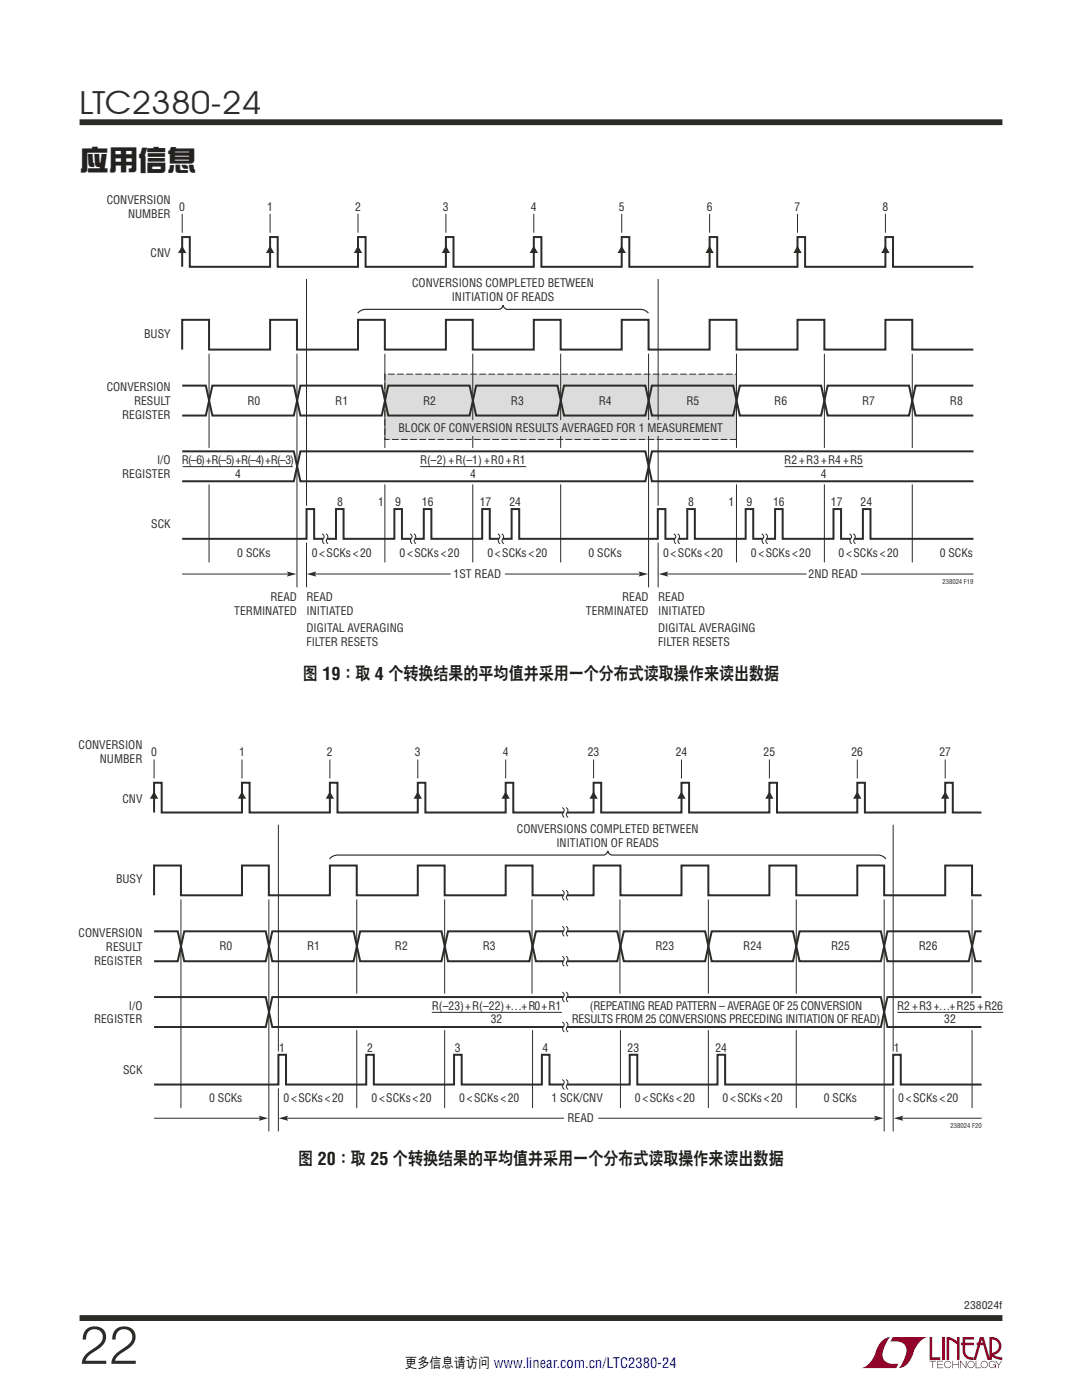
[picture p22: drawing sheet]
<svg xmlns="http://www.w3.org/2000/svg" width="216mm" height="279mm" viewBox="0 0 216 279" stroke-linecap="round" stroke-linejoin="round" font-family="sans-serif">
<defs><g id="words">
<text font-size="10.6" fill="#2c2b28" x="15.9" y="272.2">22</text>
<text font-size="6.3" fill="#2c2b28" x="15.9" y="22.8">LTC2380-24</text>
<text font-size="5.8" fill="#232220" x="15.9" y="34.2">應用信息</text>
<g font-size="3.5" fill="#1e1d1a">
<text x="60.4" y="135.8">圖 19：取 4 個轉換結果的平均值並採用一個分布式讀取操作來讀出數據</text>
<text x="59.5" y="232.5">圖 20：取 25 個轉換結果的平均值並採用一個分布式讀取操作來讀出數據</text>
</g>
<text font-size="2.8" x="80.9" y="273.1">更多信息請訪問 www.linear.com.cn/LTC2380-24</text>
<g font-size="2.3" fill="#2c2b28">
<text x="21.3" y="40.7">CONVERSION</text>
<text x="25.5" y="43.4">NUMBER</text>
<text x="35.8" y="42">0</text>
<text x="53.3" y="42.1">1</text>
<text x="70.9" y="42.1">2</text>
<text x="88.4" y="42.1">3</text>
<text x="105.9" y="42.1">4</text>
<text x="123.5" y="42.1">5</text>
<text x="141" y="42.1">6</text>
<text x="158.6" y="42.1">7</text>
<text x="176.1" y="42.1">8</text>
<text x="30.1" y="51.4">CNV</text>
<text x="82.2" y="57.3">CONVERSIONS COMPLETED BETWEEN</text>
<text x="90.1" y="60.1">INITIATION OF READS</text>
<text x="28.8" y="67.4">BUSY</text>
<text x="21.3" y="78.1">CONVERSION</text>
<text x="24.4" y="83.7">REGISTER</text>
<text x="26.7" y="80.9">RESULT</text>
<text x="49.4" y="80.8">R0</text>
<text x="66.9" y="80.8">R1</text>
<text x="84.4" y="80.8">R2</text>
<text x="101.9" y="80.8">R3</text>
<text x="119.5" y="80.8">R4</text>
<text x="137" y="80.8">R5</text>
<text x="154.5" y="80.8">R6</text>
<text x="172" y="80.8">R7</text>
<text x="189.5" y="80.8">R8</text>
<text x="79.5" y="86.3">BLOCK OF CONVERSION RESULTS AVERAGED FOR 1 MEASUREMENT</text>
<text x="24.4" y="95.4">REGISTER</text>
<text x="31.3" y="92.6">I/O</text>
<text x="36.3" y="92.6">R(–6) + R(–5) + R(–4) + R(–3)</text>
<text x="46.9" y="95.4">4</text>
<text x="83.8" y="92.6">R(–2) + R(–1) + R0 + R1</text>
<text x="93.8" y="95.4">4</text>
<text x="156.5" y="92.6">R2 + R3 + R4 + R5</text>
<text x="163.8" y="95.4">4</text>
<text x="67.3" y="101">8</text>
<text x="75.5" y="101">1</text>
<text x="78.9" y="101">9</text>
<text x="84.2" y="101">16</text>
<text x="95.7" y="101">17</text>
<text x="101.6" y="101">24</text>
<text x="137.3" y="101">8</text>
<text x="145.4" y="101">1</text>
<text x="148.9" y="101">9</text>
<text x="154.3" y="101">16</text>
<text x="165.8" y="101">17</text>
<text x="171.7" y="101">24</text>
<text x="30.2" y="105.5">SCK</text>
<text x="47.4" y="111.1">0 SCKs</text>
<text x="62.2" y="111.1">0 &lt; SCKs &lt; 20</text>
<text x="79.7" y="111.1">0 &lt; SCKs &lt; 20</text>
<text x="97.3" y="111.1">0 &lt; SCKs &lt; 20</text>
<text x="117.4" y="111.1">0 SCKs</text>
<text x="132.3" y="111.1">0 &lt; SCKs &lt; 20</text>
<text x="149.8" y="111.1">0 &lt; SCKs &lt; 20</text>
<text x="167.3" y="111.1">0 &lt; SCKs &lt; 20</text>
<text x="187.5" y="111.1">0 SCKs</text>
<text x="54" y="120">READ</text>
<text x="61.2" y="120">READ</text>
<text x="90.5" y="115.4">1ST READ</text>
<text x="124.1" y="120">READ</text>
<text x="131.3" y="120">READ</text>
<text x="161.4" y="115.4">2ND READ</text>
<text x="46.8" y="122.8">TERMINATED</text>
<text x="61.2" y="122.8">INITIATED</text>
<text x="116.9" y="122.8">TERMINATED</text>
<text x="131.3" y="122.8">INITIATED</text>
<text x="61.2" y="126.2">DIGITAL AVERAGING</text>
<text x="61.2" y="129">FILTER RESETS</text>
<text x="131.3" y="126.2">DIGITAL AVERAGING</text>
<text x="131.3" y="129">FILTER RESETS</text>
<text x="15.7" y="149.6">CONVERSION</text>
<text x="19.9" y="152.3">NUMBER</text>
<text x="30.2" y="151">0</text>
<text x="47.7" y="151">1</text>
<text x="65.2" y="151">2</text>
<text x="82.8" y="151">3</text>
<text x="100.3" y="151">4</text>
<text x="117.3" y="151">23</text>
<text x="134.8" y="151">24</text>
<text x="152.4" y="151">25</text>
<text x="169.9" y="151">26</text>
<text x="187.4" y="151">27</text>
<text x="24.4" y="160.3">CNV</text>
<text x="103.1" y="166.2">CONVERSIONS COMPLETED BETWEEN</text>
<text x="111" y="169">INITIATION OF READS</text>
<text x="23.2" y="176.3">BUSY</text>
<text x="15.7" y="187">CONVERSION</text>
<text x="21.1" y="189.8">RESULT</text>
<text x="43.8" y="189.7">R0</text>
<text x="61.3" y="189.7">R1</text>
<text x="78.8" y="189.7">R2</text>
<text x="96.3" y="189.7">R3</text>
<text x="130.8" y="189.7">R23</text>
<text x="148.3" y="189.7">R24</text>
<text x="165.8" y="189.7">R25</text>
<text x="183.4" y="189.7">R26</text>
<text x="18.8" y="192.6">REGISTER</text>
<text x="25.7" y="201.5">I/O</text>
<text x="86.2" y="201.5">R(–23) + R(–22)+…+R0+ R1</text>
<text x="117.7" y="201.5">(REPEATING READ PATTERN – AVERAGE OF 25 CONVERSION</text>
<text x="179" y="201.5">R2 + R3 +…+ R25 + R26</text>
<text x="18.8" y="204.3">REGISTER</text>
<text x="55.7" y="209.9">1</text>
<text x="73.2" y="209.9">2</text>
<text x="90.8" y="209.9">3</text>
<text x="97.9" y="204.3">32</text>
<text x="108.3" y="209.9">4</text>
<text x="114.1" y="204.3">RESULTS FROM 25 CONVERSIONS PRECEDING INITIATION OF READ)</text>
<text x="125.2" y="209.9">23</text>
<text x="142.7" y="209.9">24</text>
<text x="178.4" y="209.9">1</text>
<text x="188.4" y="204.3">32</text>
<text x="24.6" y="214.4">SCK</text>
<text x="41.7" y="220">0 SCKs</text>
<text x="56.6" y="220">0 &lt; SCKs &lt; 20</text>
<text x="74.1" y="220">0 &lt; SCKs &lt; 20</text>
<text x="91.6" y="220">0 &lt; SCKs &lt; 20</text>
<text x="110" y="220">1 SCK/CNV</text>
<text x="126.7" y="220">0 &lt; SCKs &lt; 20</text>
<text x="144.2" y="220">0 &lt; SCKs &lt; 20</text>
<text x="164.4" y="220">0 SCKs</text>
<text x="179.2" y="220">0 &lt; SCKs &lt; 20</text>
<text x="113.2" y="224">READ</text>
</g>
<text font-size="2.1" fill="#2c2b28" x="192.4" y="261.2">238024f</text>
<g font-size="1.3" fill="#2c2b28">
<text x="188" y="116.6">238024 F19</text>
<text x="189.7" y="225.2">238024 F20</text>
</g>
</g></defs>
<g fill="#900126">
<path d="M185.5 266.8h.5v4.1h1.6v.5h-2.1z"/>
<path d="M176.2 267.4l1-.5h.5h-.1a6.2 6.2 0 0 0-1.4 4 2.58 2.58 0 0 0 3.1 1.3l-.5 .8h-6.9a4.9 4.9 0 0 0 3-3.8l.4-.7z"/>
<path d="M178.1 266.9h7a4.9 4.9 0 0 0-3.1 3.7 3.2 3.2 0 0 1-2.7 2.4h.1a6.2 6.2 0 0 0 1.4-4.1 2.58 2.58 0 0 0-3.1-1.2z"/>
<path d="M188 266.8h.5v4.6h-.5z"/>
<path d="M188.9 266.8l1 .2 1.1 .7v-.9h.5v4.6h-.5v-3.1l-1.6-.9v4h-.5z"/>
<path d="M185.5 271.6h1.3v.1h-.6v1.3h-.1v-1.3h-.6z"/>
<path d="M187 271.6h1.2v.1h-1v.5h.9v.2h-.9v.5h1v.1h-1.2z"/>
<path d="M190 271.6h.2v.6h1v-.6h.1v1.4h-.1v-.6h-1v.6h-.2z"/>
<path d="M191.6 271.6h.1l1 1.2v-1.2h.1v1.4l-1.1-1.2v1.2h-.1z"/>
<path d="M194.7 271.6h.1v1.3h.9v.1h-1z"/>
<path d="M198.6 271.6h.2l.5 .7 .5-.7h.2l-.6 .8v.6h-.2v-.6z"/>
<path d="M192.1 266.8h2.2v.5h-1.7v.7h1.7v.5h-1.7v1.1a1.32 1.32 0 0 0 1.7 1.3v.5l1.2-4.6h.8l1.1 4.1v-4.1a1.84 1.84 0 0 1 2.4 1.4 1.84 1.84 0 0 1-1.5 2.2l.8 .4 .9 .1v.5l-1.2-.2-1-.6v-.6a1.34 1.34 0 0 0 1.5-1.2 1.34 1.34 0 0 0-1.4-1.5v4.1h-.9l-.8-2.9h-1.3v-.5h1.2l-.2-.7-1.1 4.1a2.06 2.06 0 0 1-2.7-1.3v-1.6h-.4v-.5h.4z"/>
<path d="M193.2 271.8a.72 .72 0 0 1 1.2 .1 .72 .72 0 0 1-.4 1.1 .72 .72 0 0 1-1-.7h.2a.59 .59 0 0 0 .8 .5 .59 .59 0 0 0 .2-.9 .59 .59 0 0 0-1 .2v.2h-.2z"/>
<path d="M195.9 271.8a.72 .72 0 0 1 1.1 .1 .72 .72 0 0 1-.4 1.1 .72 .72 0 0 1-.9-.7h.1a.59 .59 0 0 0 .8 .5 .59 .59 0 0 0 .2-.9 .59 .59 0 0 0-.9 .2l-.1 .2h-.1z"/>
<path d="M197.5 271.8a.72 .72 0 0 1 1.2 .2h-.2a.59 .59 0 0 0-.9-.1 .59 .59 0 0 0 .1 .9 .59 .59 0 0 0 .9-.4h-.5v-.1h.6v.7h-.1v-.3a.73 .73 0 0 1-1.1 .2 .73 .73 0 0 1 0-1.1z"/>
<path d="M188.6 271.8a.71 .71 0 0 1 1.2 .3h-.1a.59 .59 0 0 0-.9-.3 .59 .59 0 0 0-.1 1 .59 .59 0 0 0 1-.3h.1a.73 .73 0 0 1-1.1 .4 .73 .73 0 0 1-.1-1.1z"/>
</g>
<path d="M15.9 24.4h184.1M15.9 263h184.1" fill="none" stroke="#2c2b28" stroke-width="1.2" stroke-linecap="butt"/>
<path d="M36.4 107.5h24.8v-5.9h1.5v5.9h4.3v-5.9h1.6v5.9h10.1v-5.9h1.5v5.9h4.4v-5.9h1.5v5.9h10.1v-5.9h1.5v5.9h4.4v-5.9h1.5v5.9h27.7v-5.9h1.5v5.9h4.3v-5.9h1.5v5.9h10.2v-5.9h1.5v5.9h4.4v-5.9h1.5v5.9h10.1v-5.9h1.5v5.9h4.4v-5.9h1.5v5.9h20.5" fill="none" stroke="#2c2b28" stroke-width=".4"/>
<path d="M76.8 74.7h70.2v13h-70.2z" fill="#dcdcdd"/>
<path d="M76.8 74.7h70.2v13h-70.2z" fill="none" stroke="#2c2b28" stroke-width=".2" stroke-dasharray="1.3 .5" stroke-linecap="butt"/>
<path d="M36.4 77h4.7l1.3 5.9h16.2l1.3-5.9h16.3l1.3 5.9h16.2l1.3-5.9h16.2l1.3 5.9h16.3l1.3-5.9h16.2l1.3 5.9h16.2l1.4-5.9h16.2l1.3 5.9h11.5M194.2 77h-11.5l-1.3 5.9h-16.2l-1.4-5.9h-16.2l-1.3 5.9h-16.2l-1.3-5.9h-16.3l-1.3 5.9h-16.2l-1.3-5.9h-16.2l-1.3 5.9h-16.3l-1.3-5.9h-16.2l-1.3 5.9h-4.7" fill="none" stroke="#2c2b28" stroke-width=".4"/>
<path d="M36.4 42.7v3.7" fill="none" stroke="#2c2b28" stroke-width=".2"/>
<path d="M36.3 49l.9 1.5h-1.7z" fill="#2c2b28"/>
<path d="M53.9 42.7v3.7" fill="none" stroke="#2c2b28" stroke-width=".2"/>
<path d="M53.9 49l.8 1.5h-1.6z" fill="#2c2b28"/>
<path d="M71.4 42.7v3.7" fill="none" stroke="#2c2b28" stroke-width=".2"/>
<path d="M71.4 49l.9 1.5h-1.7z" fill="#2c2b28"/>
<path d="M89 42.7v3.7" fill="none" stroke="#2c2b28" stroke-width=".2"/>
<path d="M89 49l.8 1.5h-1.7z" fill="#2c2b28"/>
<path d="M106.5 42.7v3.7" fill="none" stroke="#2c2b28" stroke-width=".2"/>
<path d="M106.5 49l.8 1.5h-1.6z" fill="#2c2b28"/>
<path d="M124.1 42.7v3.7" fill="none" stroke="#2c2b28" stroke-width=".2"/>
<path d="M124 49l.9 1.5h-1.7z" fill="#2c2b28"/>
<path d="M141.6 42.7v3.7" fill="none" stroke="#2c2b28" stroke-width=".2"/>
<path d="M141.6 49l.8 1.5h-1.6z" fill="#2c2b28"/>
<path d="M159.1 42.7v3.7" fill="none" stroke="#2c2b28" stroke-width=".2"/>
<path d="M159.1 49l.9 1.5h-1.7z" fill="#2c2b28"/>
<g fill="none" stroke="#2c2b28" stroke-width=".2">
<path d="M61.2 55.7v45.2M131.3 55.7v45.2M176.7 42.7v3.7M41.7 70.6v18.8M59.3 70.6v46.6M76.8 70.6v18.8M94.3 70.6v18.8M111.9 70.6v18.8M129.4 70.6v46.6M147 70.6v18.8M164.5 70.6v18.8M182 70.6v18.8"/>
<path d="M41.7 96.7v15.5M76.8 96.7v15.5M94.3 96.7v15.5M111.9 96.7v15.5M147 96.7v15.5M164.5 96.7v15.5M182 96.7v15.5M61.2 108.3v8.9M131.3 108.3v8.9"/>
</g>
<path d="M36.4 53.2v-5.9h1.5v5.9h16v-5.9h1.5v5.9h16v-5.9h1.6v5.9h16v-5.9h1.5v5.9h16v-5.9h1.5v5.9h16.1v-5.9h1.5v5.9h16v-5.9h1.5v5.9h16v-5.9h1.6v5.9h16v-5.9h1.5v5.9h16M36.4 69.8v-6h5.3v6h12.2v-6h5.4v6h12.1v-6h5.4v6h12.2v-6h5.3v6h12.2v-6h5.4v6h12.2v-6h5.3v6h12.2v-6h5.4v6h12.1v-6h5.4v6h12.2v-6h5.3v6h12.2" fill="none" stroke="#2c2b28" stroke-width=".4"/>
<path d="M176.7 49l.8 1.5h-1.7z" fill="#2c2b28"/>
<path d="M36.4 96h22.2l1.3-5.9h68.9l1.3 5.9h64.1M36.4 90.1h22.2l1.3 6h68.9l1.3-6h64.1" fill="none" stroke="#2c2b28" stroke-width=".4"/>
<path d="M36.4 93.1h22M83.8 93.1h21.2M156.6 93.1h15.6" fill="none" stroke="#2c2b28" stroke-width=".2"/>
<path d="M129.4 62.5l-.9-.6-.7-.2h-26.6a1 1 0 0 1-.8-.8 1 1 0 0 1-.9 .8h-26.5l-.8 .2-.8 .6" fill="none" stroke="#2c2b28" stroke-width=".23"/>
<path d="M78.8 83.8h66.1v3.2h-66.1z" fill="#dcdcdd"/>
<path d="M64.7 107.3h.7l-.3 .5h-.7z" fill="#fff"/>
<path d="M64.3 106.5l.2 .2a.79 .79 0 0 1-.1 1.1v.3l.3 .4M65 106.5l.2 .2a.79 .79 0 0 1-.1 1.1v.3l.4 .4" fill="none" stroke="#2c2b28" stroke-width=".2"/>
<path d="M82.2 107.3h.7l-.2 .5h-.8z" fill="#fff"/>
<path d="M81.8 106.5l.2 .2a.79 .79 0 0 1-.1 1.1v.3l.3 .4M82.6 106.5l.2 .2a.79 .79 0 0 1-.1 1.1v.3l.3 .4" fill="none" stroke="#2c2b28" stroke-width=".2"/>
<path d="M134.8 107.3h.8l-.3 .5h-.8z" fill="#fff"/>
<path d="M134.5 106.5l.1 .2a.79 .79 0 0 1-.1 1.1v.3l.4 .4M135.2 106.5l.2 .2a.79 .79 0 0 1-.1 1.1v.3l.3 .4" fill="none" stroke="#2c2b28" stroke-width=".2"/>
<path d="M152.4 107.3h.7l-.3 .5h-.7z" fill="#fff"/>
<path d="M152 106.5l.2 .2a.79 .79 0 0 1-.1 1.1v.3l.3 .4M152.8 106.5l.1 .2a.79 .79 0 0 1-.1 1.1v.3l.4 .4" fill="none" stroke="#2c2b28" stroke-width=".2"/>
<path d="M99.7 107.3h.8l-.3 .5h-.8z" fill="#fff"/>
<path d="M99.4 106.5l.1 .2a.79 .79 0 0 1-.1 1.1v.3l.4 .4M100.1 106.5l.2 .2a.79 .79 0 0 1-.1 1.1v.3l.3 .4" fill="none" stroke="#2c2b28" stroke-width=".2"/>
<path d="M169.9 107.3h.7l-.3 .5h-.7z" fill="#fff"/>
<path d="M62.8 114.6h27.1M169.5 106.5l.2 .2a.79 .79 0 0 1-.1 1.1v.3l.3 .4M170.3 106.5l.2 .2a.79 .79 0 0 1-.2 1.1l.1 .3 .3 .4" fill="none" stroke="#2c2b28" stroke-width=".2"/>
<path d="M61.3 114.6l1.8-.5-.3 .5 .3 .5z" fill="#2c2b28"/>
<path d="M100.8 114.6h26.9" fill="none" stroke="#2c2b28" stroke-width=".2"/>
<path d="M127.4 114.1l1.9 .5-1.9 .5 .3-.5z" fill="#2c2b28"/>
<path d="M36.4 114.6h21.1" fill="none" stroke="#2c2b28" stroke-width=".2"/>
<path d="M57.2 114.1l1.9 .5-1.9 .5 .3-.5z" fill="#2c2b28"/>
<path d="M133 114.6h27.9" fill="none" stroke="#2c2b28" stroke-width=".2"/>
<path d="M131.5 114.6l1.8-.5-.3 .5 .3 .5z" fill="#2c2b28"/>
<path d="M171.8 114.6h22.4M30.7 151.6v3.8" fill="none" stroke="#2c2b28" stroke-width=".2"/>
<path d="M30.7 158l.9 1.4h-1.7z" fill="#2c2b28"/>
<path d="M48.3 151.6v3.8" fill="none" stroke="#2c2b28" stroke-width=".2"/>
<path d="M48.3 158l.8 1.4h-1.6z" fill="#2c2b28"/>
<path d="M65.8 151.6v3.8" fill="none" stroke="#2c2b28" stroke-width=".2"/>
<path d="M65.8 158l.9 1.4h-1.7z" fill="#2c2b28"/>
<path d="M83.4 151.6v3.8" fill="none" stroke="#2c2b28" stroke-width=".2"/>
<path d="M83.4 158l.8 1.4h-1.7z" fill="#2c2b28"/>
<path d="M100.9 151.6v3.8" fill="none" stroke="#2c2b28" stroke-width=".2"/>
<path d="M100.9 158l.8 1.4h-1.6z" fill="#2c2b28"/>
<path d="M118.4 151.6v3.8" fill="none" stroke="#2c2b28" stroke-width=".2"/>
<path d="M118.4 158l.9 1.4h-1.7z" fill="#2c2b28"/>
<path d="M136 151.6v3.8" fill="none" stroke="#2c2b28" stroke-width=".2"/>
<path d="M136 158l.8 1.4h-1.6z" fill="#2c2b28"/>
<path d="M153.5 151.6v3.8" fill="none" stroke="#2c2b28" stroke-width=".2"/>
<path d="M153.5 158l.9 1.4h-1.7z" fill="#2c2b28"/>
<g fill="none" stroke="#2c2b28" stroke-width=".2">
<path d="M171.1 151.6v3.8M36.1 179.5v41.7M53.6 179.5v46.3M55.6 164.6v45.2M71.2 179.5v18.8M88.7 179.5v18.8M106.2 179.5v18.8M123.7 179.5v18.8M141.3 179.5v18.8M158.9 179.5v18.8M176.4 179.5v46.3M178.2 164.6v45.2"/>
<path d="M194 179.5v18.8M55.6 217.2v8.6M71.2 205.6v15.6M88.7 205.6v15.6M106.3 205.6v15.6M123.8 205.6v15.6M141.3 205.6v15.6M158.9 205.6v15.6M178.2 217.2v8.6M194 205.6v15.6"/>
</g>
<path d="M171.1 158l.8 1.4h-1.7z" fill="#2c2b28"/>
<path d="M30.7 162.2v-6h1.6v6h16v-6h1.5v6h16v-6h1.5v6h16.1v-6h1.5v6h16v-6h1.5v6h16v-6h1.6v6h16v-6h1.5v6h16v-6h1.5v6h16.1v-6h1.5v6h16v-6h1.5v6h5.7M30.7 178.7v-6h5.4v6h12.2v-6h5.3v6h12.2v-6h5.4v6h12.2v-6h5.3v6h12.2v-6h5.4v6h12.1v-6h5.4v6h12.2v-6h5.3v6h12.2v-6h5.4v6h12.2v-6h5.3v6h12.2v-6h5.4v6h1.9M30.7 185.9h4.8l1.3 5.9h16.2l1.3-5.9h16.3l1.3 5.9h16.2l1.3-5.9h16.2l1.3 5.9h16.3l1.3-5.9h16.2l1.3 5.9h16.2l1.3-5.9h16.3l1.3 5.9h16.2l1.3-5.9h1.3M30.7 191.8h4.8l1.3-5.9h16.2l1.3 5.9h16.3l1.3-5.9h16.2l1.3 5.9h16.2l1.3-5.9h16.3l1.3 5.9h16.2l1.3-5.9h16.2l1.3 5.9h16.3l1.3-5.9h16.2l1.3 5.9h1.3" fill="none" stroke="#2c2b28" stroke-width=".4"/>
<path d="M188.6 151.6v3.8" fill="none" stroke="#2c2b28" stroke-width=".2"/>
<path d="M188.6 158l.8 1.4h-1.6z" fill="#2c2b28"/>
<path d="M176.8 171.4l-.9-.6-.7-.2h-53.1a1 1 0 0 1-.8-.8 1 1 0 0 1-.9 .8h-53l-.8 .2-.8 .6" fill="none" stroke="#2c2b28" stroke-width=".23"/>
<path d="M112.6 191.6h.7l-.3 .5h-.7z" fill="#fff"/>
<path d="M112.2 190.8l.2 .2a.79 .79 0 0 1-.1 1.1v.3l.3 .4M112.9 190.8l.2 .2a.79 .79 0 0 1-.1 1.1v.3l.4 .4" fill="none" stroke="#2c2b28" stroke-width=".2"/>
<path d="M112.6 185.6h.7l-.3 .5h-.7z" fill="#fff"/>
<path d="M112.2 184.9l.2 .1a.79 .79 0 0 1-.1 1.2v.2l.3 .5M112.9 184.9l.2 .1a.79 .79 0 0 1-.1 1.2v.2l.4 .5M86.2 202h25.9M179.1 202h21.1" fill="none" stroke="#2c2b28" stroke-width=".2"/>
<path d="M30.7 199h22.3l1.3 6h121.5l1.3-6h18.7M30.7 205h22.3l1.3-6h121.5l1.3 6h18.7" fill="none" stroke="#2c2b28" stroke-width=".4"/>
<path d="M112.6 204.7h.7l-.3 .5h-.7z" fill="#fff"/>
<path d="M112.2 204l.2 .1a.79 .79 0 0 1-.1 1.2v.2l.3 .4M112.9 204l.2 .1a.79 .79 0 0 1-.1 1.2v.2l.4 .4" fill="none" stroke="#2c2b28" stroke-width=".2"/>
<path d="M112.6 198.7h.7l-.3 .6h-.7z" fill="#fff"/>
<path d="M112.2 198l.2 .1a.79 .79 0 0 1-.1 1.2v.3l.3 .4M112.9 198l.2 .1a.79 .79 0 0 1-.1 1.2v.3l.4 .4" fill="none" stroke="#2c2b28" stroke-width=".2"/>
<path d="M112.6 178.4h.7l-.3 .6h-.7z" fill="#fff"/>
<path d="M112.2 177.7l.2 .1a.79 .79 0 0 1-.1 1.2v.2l.3 .5M112.9 177.7l.2 .1a.79 .79 0 0 1-.1 1.2v.2l.4 .5" fill="none" stroke="#2c2b28" stroke-width=".2"/>
<path d="M112.6 161.9h.7l-.3 .5h-.7z" fill="#fff"/>
<path d="M112.2 161.2l.2 .1a.79 .79 0 0 1-.1 1.2v.2l.3 .4M112.9 161.2l.2 .1a.79 .79 0 0 1-.1 1.2v.2l.4 .4M57.2 223.2h55.3" fill="none" stroke="#2c2b28" stroke-width=".2"/>
<path d="M55.6 223.2l1.9-.5-.3 .5 .3 .5z" fill="#2c2b28"/>
<path d="M179.9 223.2h16" fill="none" stroke="#2c2b28" stroke-width=".2"/>
<path d="M178.4 223.2l1.8-.5-.3 .5 .3 .5z" fill="#2c2b28"/>
<path d="M119.4 223.2h55.3" fill="none" stroke="#2c2b28" stroke-width=".2"/>
<path d="M174.4 222.7l1.9 .5-1.9 .5 .3-.5z" fill="#2c2b28"/>
<path d="M30.7 223.2h21.2" fill="none" stroke="#2c2b28" stroke-width=".2"/>
<path d="M51.6 222.7l1.9 .5-1.9 .5 .3-.5z" fill="#2c2b28"/>
<path d="M30.7 216.4h24.9v-5.9h1.5v5.9h16v-5.9h1.5v5.9h16v-5.9h1.5v5.9h16v-5.9h1.5v5.9h16.1v-5.9h1.5v5.9h16v-5.9h1.5v5.9h33.5v-5.9h1.5v5.9h16.2" fill="none" stroke="#2c2b28" stroke-width=".4"/>
<path d="M112.6 216.2h.7l-.3 .5h-.7z" fill="#fff"/>
<path d="M112.2 215.5l.2 .1a.79 .79 0 0 1-.1 1.1v.3l.3 .4M112.9 215.5l.2 .1a.79 .79 0 0 1-.1 1.1v.3l.4 .4" fill="none" stroke="#2c2b28" stroke-width=".2"/>
<use href="#words"/>
</svg>
